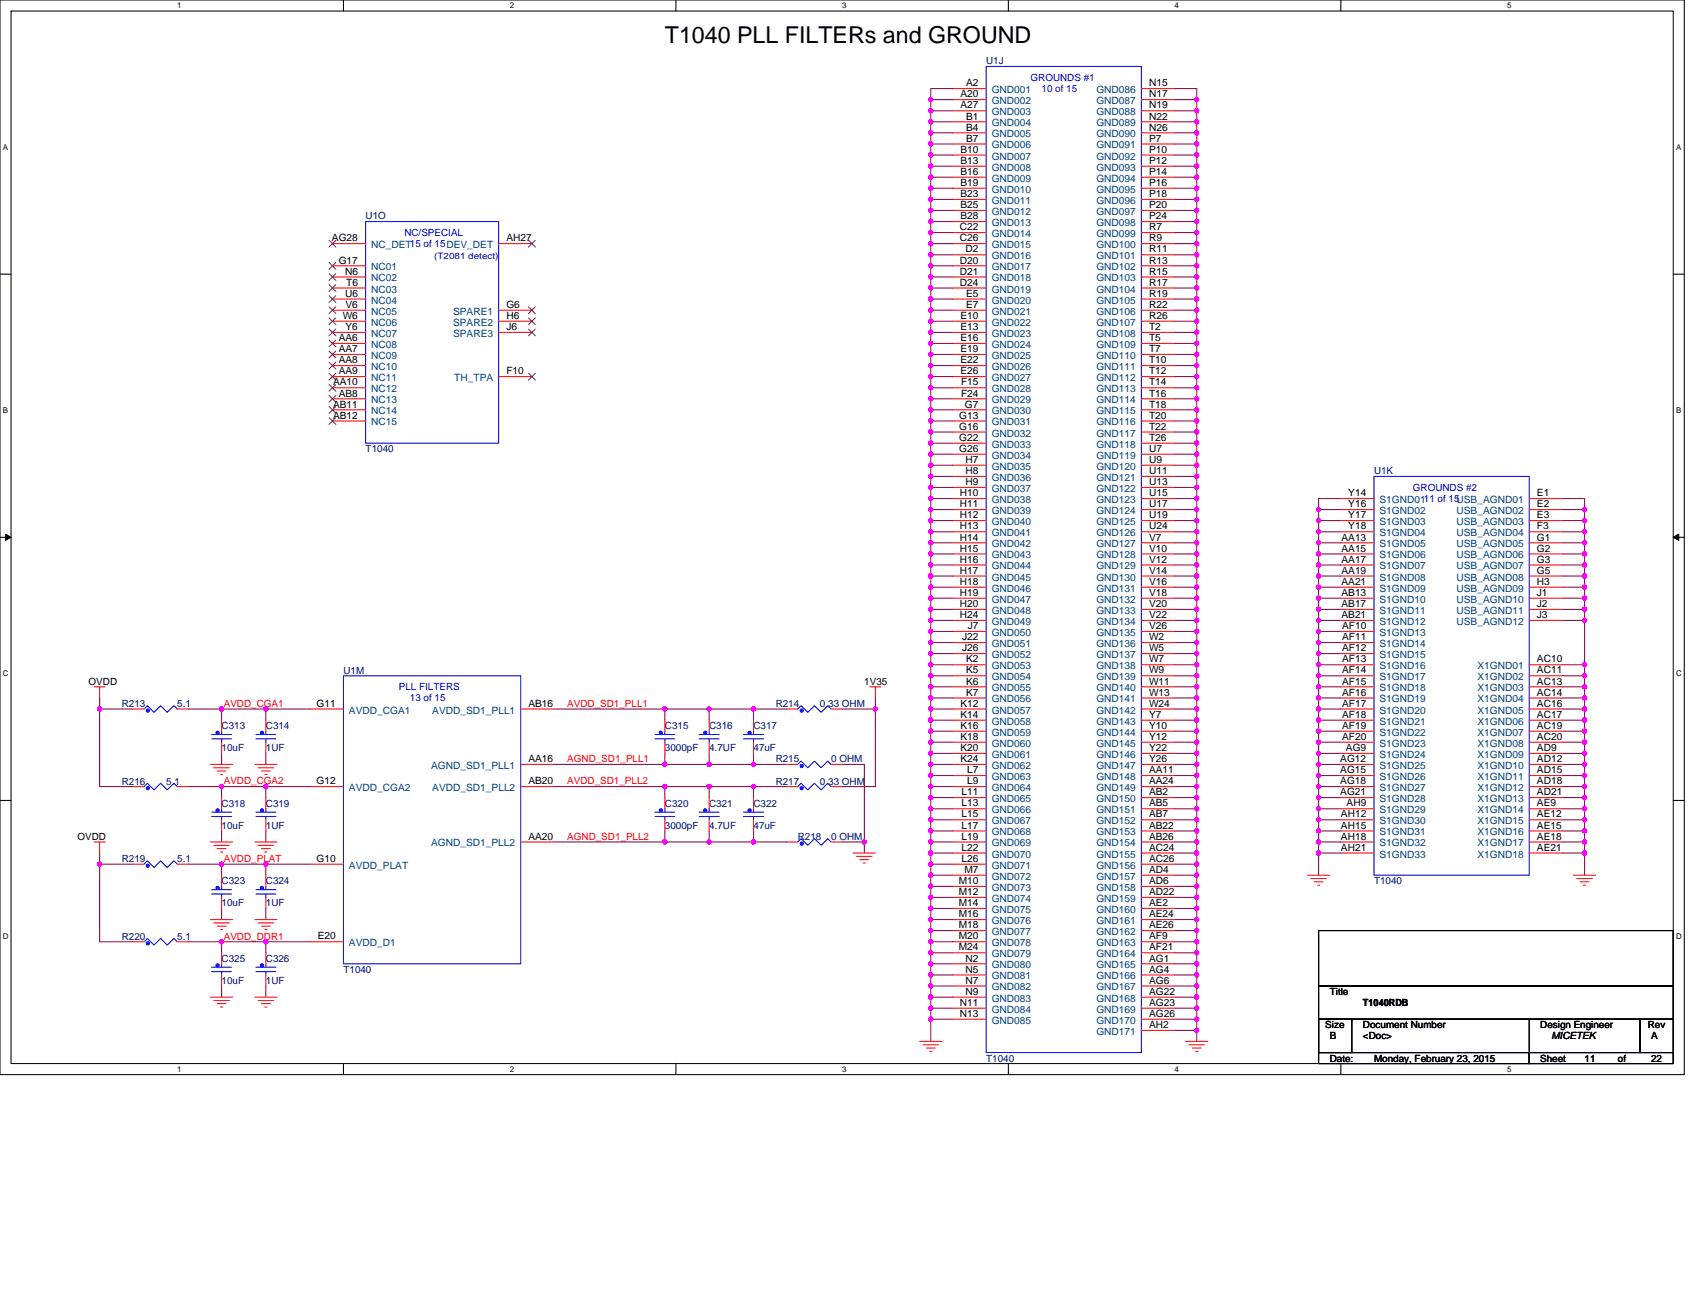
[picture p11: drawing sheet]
<svg xmlns="http://www.w3.org/2000/svg" width="279mm" height="216mm" viewBox="0 0 279 216" stroke-linecap="round" stroke-linejoin="round" font-family="sans-serif">
<defs><g id="words">
<text font-size="3.8" x="109.7" y="7.1">T1040 PLL FILTERs and GROUND</text>
<g font-size="1.7">
<text x="158.5" y="16.1">A20</text>
<text x="158.5" y="17.9">A27</text>
<text x="159.4" y="14.2">A2</text>
<text x="189.6" y="14.2">N15</text>
<text x="189.6" y="16.1">N17</text>
<text x="189.6" y="17.9">N19</text>
<text x="159.4" y="19.7">B1</text>
<text x="159.4" y="21.5">B4</text>
<text x="159.4" y="23.4">B7</text>
<text x="189.6" y="19.7">N22</text>
<text x="189.6" y="21.5">N26</text>
<text x="189.6" y="23.4">P7</text>
<text x="158.5" y="25.2">B10</text>
<text x="158.5" y="27.1">B13</text>
<text x="158.5" y="28.9">B16</text>
<text x="189.6" y="25.2">P10</text>
<text x="189.6" y="27.1">P12</text>
<text x="189.6" y="28.9">P14</text>
<text x="158.5" y="30.7">B19</text>
<text x="158.5" y="32.5">B23</text>
<text x="158.5" y="34.4">B25</text>
<text x="189.6" y="30.7">P16</text>
<text x="189.6" y="32.5">P18</text>
<text x="189.6" y="34.4">P20</text>
<text x="54.8" y="39.8">AG28</text>
<text x="83.6" y="39.8">AH27</text>
<text x="158.4" y="38">C22</text>
<text x="158.4" y="39.8">C26</text>
<text x="158.5" y="36.2">B28</text>
<text x="159.3" y="41.7">D2</text>
<text x="189.6" y="36.2">P24</text>
<text x="189.6" y="38">R7</text>
<text x="189.6" y="39.8">R9</text>
<text x="189.6" y="41.7">R11</text>
<text x="55.9" y="43.5">G17</text>
<text x="56.9" y="45.3">N6</text>
<text x="57.1" y="47.2">T6</text>
<text x="158.4" y="43.5">D20</text>
<text x="158.4" y="45.3">D21</text>
<text x="158.4" y="47.2">D24</text>
<text x="189.6" y="43.5">R13</text>
<text x="189.6" y="45.3">R15</text>
<text x="189.6" y="47.2">R17</text>
<text x="56.6" y="52.6">W6</text>
<text x="56.9" y="49">U6</text>
<text x="57" y="50.8">V6</text>
<text x="83.6" y="52.6">H6</text>
<text x="83.6" y="50.8">G6</text>
<text x="158.5" y="52.6">E10</text>
<text x="159.4" y="49">E5</text>
<text x="159.4" y="50.8">E7</text>
<text x="189.6" y="49">R19</text>
<text x="189.6" y="50.8">R22</text>
<text x="189.6" y="52.6">R26</text>
<text x="55.9" y="56.3">AA6</text>
<text x="55.9" y="58.1">AA7</text>
<text x="55.9" y="60">AA8</text>
<text x="57" y="54.5">Y6</text>
<text x="83.6" y="54.5">J6</text>
<text x="158.5" y="54.5">E13</text>
<text x="158.5" y="56.3">E16</text>
<text x="158.5" y="58.1">E19</text>
<text x="158.5" y="60">E22</text>
<text x="189.6" y="54.5">T2</text>
<text x="189.6" y="56.3">T5</text>
<text x="189.6" y="58.1">T7</text>
<text x="189.6" y="60">T10</text>
<text x="55" y="63.6">AA10</text>
<text x="55.9" y="61.8">AA9</text>
<text x="55.9" y="65.4">AB8</text>
<text x="83.6" y="61.8">F10</text>
<text x="158.5" y="61.8">E26</text>
<text x="158.6" y="63.6">F15</text>
<text x="158.6" y="65.4">F24</text>
<text x="189.6" y="61.8">T12</text>
<text x="189.6" y="63.6">T14</text>
<text x="189.6" y="65.4">T16</text>
<text x="55" y="67.3">AB11</text>
<text x="55" y="69.1">AB12</text>
<text x="158.3" y="69.1">G13</text>
<text x="158.3" y="70.9">G16</text>
<text x="159.2" y="67.3">G7</text>
<text x="189.6" y="67.3">T18</text>
<text x="189.6" y="69.1">T20</text>
<text x="189.6" y="70.9">T22</text>
<text x="158.3" y="72.8">G22</text>
<text x="158.3" y="74.6">G26</text>
<text x="159.3" y="76.4">H7</text>
<text x="189.6" y="72.8">T26</text>
<text x="189.6" y="74.6">U7</text>
<text x="189.6" y="76.4">U9</text>
<text x="158.4" y="81.9">H10</text>
<text x="158.4" y="83.7">H11</text>
<text x="159.3" y="78.3">H8</text>
<text x="159.3" y="80.1">H9</text>
<text x="189.6" y="78.3">U11</text>
<text x="189.6" y="80.1">U13</text>
<text x="189.6" y="81.9">U15</text>
<text x="189.6" y="83.7">U17</text>
<text x="222.5" y="81.9">Y14</text>
<text x="222.5" y="83.7">Y16</text>
<text x="253.6" y="81.9">E1</text>
<text x="253.6" y="83.7">E2</text>
<text x="158.4" y="85.6">H12</text>
<text x="158.4" y="87.4">H13</text>
<text x="158.4" y="89.2">H14</text>
<text x="189.6" y="85.6">U19</text>
<text x="189.6" y="87.4">U24</text>
<text x="189.6" y="89.2">V7</text>
<text x="221.4" y="89.2">AA13</text>
<text x="222.5" y="85.6">Y17</text>
<text x="222.5" y="87.4">Y18</text>
<text x="253.6" y="85.6">E3</text>
<text x="253.6" y="87.4">F3</text>
<text x="253.6" y="89.2">G1</text>
<text x="158.4" y="91.1">H15</text>
<text x="158.4" y="92.9">H16</text>
<text x="158.4" y="94.7">H17</text>
<text x="189.6" y="91.1">V10</text>
<text x="189.6" y="92.9">V12</text>
<text x="189.6" y="94.7">V14</text>
<text x="221.4" y="91.1">AA15</text>
<text x="221.4" y="92.9">AA17</text>
<text x="221.4" y="94.7">AA19</text>
<text x="253.6" y="91.1">G2</text>
<text x="253.6" y="92.9">G3</text>
<text x="253.6" y="94.7">G5</text>
<text x="158.4" y="96.5">H18</text>
<text x="158.4" y="98.4">H19</text>
<text x="158.4" y="100.2">H20</text>
<text x="189.6" y="96.5">V16</text>
<text x="189.6" y="98.4">V18</text>
<text x="189.6" y="100.2">V20</text>
<text x="221.4" y="96.5">AA21</text>
<text x="221.4" y="98.4">AB13</text>
<text x="221.4" y="100.2">AB17</text>
<text x="253.6" y="96.5">H3</text>
<text x="253.6" y="98.4">J1</text>
<text x="253.6" y="100.2">J2</text>
<text x="158.4" y="102">H24</text>
<text x="158.8" y="105.7">J22</text>
<text x="158.8" y="107.5">J26</text>
<text x="159.7" y="103.8">J7</text>
<text x="189.6" y="102">V22</text>
<text x="189.6" y="103.8">V26</text>
<text x="189.6" y="105.7">W2</text>
<text x="189.6" y="107.5">W5</text>
<text x="221.4" y="102">AB21</text>
<text x="221.5" y="103.8">AF10</text>
<text x="221.5" y="105.7">AF11</text>
<text x="221.5" y="107.5">AF12</text>
<text x="253.6" y="102">J3</text>
<text x="159.4" y="109.3">K2</text>
<text x="159.4" y="111.2">K5</text>
<text x="159.4" y="113">K6</text>
<text x="189.6" y="109.3">W7</text>
<text x="189.6" y="111.2">W9</text>
<text x="189.6" y="113">W11</text>
<text x="221.5" y="109.3">AF13</text>
<text x="221.5" y="111.2">AF14</text>
<text x="221.5" y="113">AF15</text>
<text x="253.6" y="109.3">AC10</text>
<text x="253.6" y="111.2">AC11</text>
<text x="253.6" y="113">AC13</text>
<text x="52.2" y="116.6">G11</text>
<text x="87.2" y="116.6">AB16</text>
<text x="158.5" y="116.6">K12</text>
<text x="158.5" y="118.5">K14</text>
<text x="159.4" y="114.8">K7</text>
<text x="189.6" y="114.8">W13</text>
<text x="189.6" y="116.6">W24</text>
<text x="189.6" y="118.5">Y7</text>
<text x="221.5" y="114.8">AF16</text>
<text x="221.5" y="116.6">AF17</text>
<text x="221.5" y="118.5">AF18</text>
<text x="253.6" y="114.8">AC14</text>
<text x="253.6" y="116.6">AC16</text>
<text x="253.6" y="118.5">AC17</text>
<text x="87.2" y="125.8">AA16</text>
<text x="158.5" y="120.3">K16</text>
<text x="158.5" y="122.1">K18</text>
<text x="158.5" y="124">K20</text>
<text x="158.5" y="125.8">K24</text>
<text x="189.6" y="120.3">Y10</text>
<text x="189.6" y="122.1">Y12</text>
<text x="189.6" y="124">Y22</text>
<text x="189.6" y="125.8">Y26</text>
<text x="221.2" y="125.8">AG12</text>
<text x="221.5" y="120.3">AF19</text>
<text x="221.5" y="122.1">AF20</text>
<text x="222.1" y="124">AG9</text>
<text x="253.6" y="120.3">AC19</text>
<text x="253.6" y="122.1">AC20</text>
<text x="253.6" y="124">AD9</text>
<text x="253.6" y="125.8">AD12</text>
<text x="52.2" y="129.5">G12</text>
<text x="87.2" y="129.5">AB20</text>
<text x="158.7" y="131.3">L11</text>
<text x="159.6" y="127.6">L7</text>
<text x="159.6" y="129.5">L9</text>
<text x="189.6" y="127.6">AA11</text>
<text x="189.6" y="129.5">AA24</text>
<text x="189.6" y="131.3">AB2</text>
<text x="221.2" y="127.6">AG15</text>
<text x="221.2" y="129.5">AG18</text>
<text x="221.2" y="131.3">AG21</text>
<text x="253.6" y="127.6">AD15</text>
<text x="253.6" y="129.5">AD18</text>
<text x="253.6" y="131.3">AD21</text>
<text x="158.7" y="133.1">L13</text>
<text x="158.7" y="134.9">L15</text>
<text x="158.7" y="136.8">L17</text>
<text x="189.6" y="133.1">AB5</text>
<text x="189.6" y="134.9">AB7</text>
<text x="189.6" y="136.8">AB22</text>
<text x="221.3" y="134.9">AH12</text>
<text x="221.3" y="136.8">AH15</text>
<text x="222.2" y="133.1">AH9</text>
<text x="253.6" y="133.1">AE9</text>
<text x="253.6" y="134.9">AE12</text>
<text x="253.6" y="136.8">AE15</text>
<text x="52.2" y="142.3">G10</text>
<text x="87.2" y="138.6">AA20</text>
<text x="158.7" y="138.6">L19</text>
<text x="158.7" y="140.4">L22</text>
<text x="158.7" y="142.3">L26</text>
<text x="189.6" y="138.6">AB26</text>
<text x="189.6" y="140.4">AC24</text>
<text x="189.6" y="142.3">AC26</text>
<text x="221.3" y="138.6">AH18</text>
<text x="221.3" y="140.4">AH21</text>
<text x="253.6" y="138.6">AE18</text>
<text x="253.6" y="140.4">AE21</text>
<text x="158.2" y="145.9">M10</text>
<text x="158.2" y="147.7">M12</text>
<text x="158.2" y="149.6">M14</text>
<text x="159.2" y="144.1">M7</text>
<text x="189.6" y="144.1">AD4</text>
<text x="189.6" y="145.9">AD6</text>
<text x="189.6" y="147.7">AD22</text>
<text x="189.6" y="149.6">AE2</text>
<text x="52.4" y="155.1">E20</text>
<text x="158.2" y="151.4">M16</text>
<text x="158.2" y="153.2">M18</text>
<text x="158.2" y="155.1">M20</text>
<text x="189.6" y="151.4">AE24</text>
<text x="189.6" y="153.2">AE26</text>
<text x="189.6" y="155.1">AF9</text>
<text x="158.2" y="156.9">M24</text>
<text x="159.3" y="158.7">N2</text>
<text x="159.3" y="160.5">N5</text>
<text x="189.6" y="156.9">AF21</text>
<text x="189.6" y="158.7">AG1</text>
<text x="189.6" y="160.5">AG4</text>
<text x="158.4" y="166">N11</text>
<text x="158.4" y="167.9">N13</text>
<text x="159.3" y="162.4">N7</text>
<text x="159.3" y="164.2">N9</text>
<text x="189.6" y="162.4">AG6</text>
<text x="189.6" y="164.2">AG22</text>
<text x="189.6" y="166">AG23</text>
<text x="189.6" y="167.9">AG26</text>
<text x="189.6" y="169.7">AH2</text>
</g>
<g font-size="1.7" fill="#004080">
<text x="163.7" y="15.4">GND001</text>
<text x="163.7" y="17.2">GND002</text>
<text x="180.9" y="15.4">GND086</text>
<text x="180.9" y="17.2">GND087</text>
<text x="163.7" y="19">GND003</text>
<text x="163.7" y="20.8">GND004</text>
<text x="163.7" y="22.7">GND005</text>
<text x="180.9" y="19">GND088</text>
<text x="180.9" y="20.8">GND089</text>
<text x="180.9" y="22.7">GND090</text>
<text x="163.7" y="24.5">GND006</text>
<text x="163.7" y="26.3">GND007</text>
<text x="163.7" y="28.2">GND008</text>
<text x="163.7" y="30">GND009</text>
<text x="180.9" y="24.5">GND091</text>
<text x="180.9" y="26.3">GND092</text>
<text x="180.9" y="28.2">GND093</text>
<text x="180.9" y="30">GND094</text>
<text x="163.7" y="31.8">GND010</text>
<text x="163.7" y="33.7">GND011</text>
<text x="163.7" y="35.5">GND012</text>
<text x="180.9" y="31.8">GND095</text>
<text x="180.9" y="33.7">GND096</text>
<text x="180.9" y="35.5">GND097</text>
<text x="61.3" y="41">NC_DET15 of 15DEV_DET</text>
<text x="163.7" y="37.3">GND013</text>
<text x="163.7" y="39.1">GND014</text>
<text x="163.7" y="41">GND015</text>
<text x="180.9" y="37.3">GND098</text>
<text x="180.9" y="39.1">GND099</text>
<text x="180.9" y="41">GND100</text>
<text x="61.3" y="44.6">NC01</text>
<text x="61.3" y="46.5">NC02</text>
<text x="163.7" y="42.8">GND016</text>
<text x="163.7" y="44.6">GND017</text>
<text x="163.7" y="46.5">GND018</text>
<text x="180.9" y="42.8">GND101</text>
<text x="180.9" y="44.6">GND102</text>
<text x="180.9" y="46.5">GND103</text>
<text x="61.3" y="48.3">NC03</text>
<text x="61.3" y="50.1">NC04</text>
<text x="61.3" y="51.9">NC05</text>
<text x="61.3" y="53.8">NC06</text>
<text x="74.8" y="53.8">SPARE2</text>
<text x="74.8" y="51.9">SPARE1</text>
<text x="163.7" y="48.3">GND019</text>
<text x="163.7" y="50.1">GND020</text>
<text x="163.7" y="51.9">GND021</text>
<text x="163.7" y="53.8">GND022</text>
<text x="180.9" y="48.3">GND104</text>
<text x="180.9" y="50.1">GND105</text>
<text x="180.9" y="51.9">GND106</text>
<text x="180.9" y="53.8">GND107</text>
<text x="61.3" y="55.6">NC07</text>
<text x="61.3" y="57.4">NC08</text>
<text x="61.3" y="59.2">NC09</text>
<text x="74.8" y="55.6">SPARE3</text>
<text x="163.7" y="55.6">GND023</text>
<text x="163.7" y="57.4">GND024</text>
<text x="163.7" y="59.2">GND025</text>
<text x="180.9" y="55.6">GND108</text>
<text x="180.9" y="57.4">GND109</text>
<text x="180.9" y="59.2">GND110</text>
<text x="61.3" y="61.1">NC10</text>
<text x="61.3" y="62.9">NC11</text>
<text x="61.3" y="64.7">NC12</text>
<text x="75" y="62.9">TH_TPA</text>
<text x="163.7" y="61.1">GND026</text>
<text x="163.7" y="62.9">GND027</text>
<text x="163.7" y="64.7">GND028</text>
<text x="180.9" y="61.1">GND111</text>
<text x="180.9" y="62.9">GND112</text>
<text x="180.9" y="64.7">GND113</text>
<text x="61.3" y="66.6">NC13</text>
<text x="61.3" y="68.4">NC14</text>
<text x="61.3" y="70.2">NC15</text>
<text x="163.7" y="66.6">GND029</text>
<text x="163.7" y="68.4">GND030</text>
<text x="163.7" y="70.2">GND031</text>
<text x="180.9" y="66.6">GND114</text>
<text x="180.9" y="68.4">GND115</text>
<text x="180.9" y="70.2">GND116</text>
<text x="163.7" y="72.1">GND032</text>
<text x="163.7" y="73.9">GND033</text>
<text x="163.7" y="75.7">GND034</text>
<text x="163.7" y="77.5">GND035</text>
<text x="180.9" y="72.1">GND117</text>
<text x="180.9" y="73.9">GND118</text>
<text x="180.9" y="75.7">GND119</text>
<text x="180.9" y="77.5">GND120</text>
<text x="163.7" y="79.4">GND036</text>
<text x="163.7" y="81.2">GND037</text>
<text x="163.7" y="83">GND038</text>
<text x="180.9" y="79.4">GND121</text>
<text x="180.9" y="81.2">GND122</text>
<text x="180.9" y="83">GND123</text>
<text x="227.7" y="83">S1GND0111 of 15USB_AGND01</text>
<text x="163.7" y="84.9">GND039</text>
<text x="163.7" y="86.7">GND040</text>
<text x="163.7" y="88.5">GND041</text>
<text x="180.9" y="84.9">GND124</text>
<text x="180.9" y="86.7">GND125</text>
<text x="180.9" y="88.5">GND126</text>
<text x="227.7" y="84.9">S1GND02</text>
<text x="227.7" y="86.7">S1GND03</text>
<text x="227.7" y="88.5">S1GND04</text>
<text x="240.4" y="84.9">USB_AGND02</text>
<text x="240.4" y="86.7">USB_AGND03</text>
<text x="240.4" y="88.5">USB_AGND04</text>
<text x="163.7" y="90.3">GND042</text>
<text x="163.7" y="92.2">GND043</text>
<text x="163.7" y="94">GND044</text>
<text x="163.7" y="95.8">GND045</text>
<text x="180.9" y="90.3">GND127</text>
<text x="180.9" y="92.2">GND128</text>
<text x="180.9" y="94">GND129</text>
<text x="180.9" y="95.8">GND130</text>
<text x="227.7" y="90.3">S1GND05</text>
<text x="227.7" y="92.2">S1GND06</text>
<text x="227.7" y="94">S1GND07</text>
<text x="227.7" y="95.8">S1GND08</text>
<text x="240.4" y="90.3">USB_AGND05</text>
<text x="240.4" y="92.2">USB_AGND06</text>
<text x="240.4" y="94">USB_AGND07</text>
<text x="240.4" y="95.8">USB_AGND08</text>
<text x="163.7" y="97.7">GND046</text>
<text x="163.7" y="99.5">GND047</text>
<text x="163.7" y="101.3">GND048</text>
<text x="180.9" y="97.7">GND131</text>
<text x="180.9" y="99.5">GND132</text>
<text x="180.9" y="101.3">GND133</text>
<text x="227.7" y="97.7">S1GND09</text>
<text x="227.7" y="99.5">S1GND10</text>
<text x="227.7" y="101.3">S1GND11</text>
<text x="240.4" y="97.7">USB_AGND09</text>
<text x="240.4" y="99.5">USB_AGND10</text>
<text x="240.4" y="101.3">USB_AGND11</text>
<text x="163.7" y="103.1">GND049</text>
<text x="163.7" y="105">GND050</text>
<text x="163.7" y="106.8">GND051</text>
<text x="180.9" y="103.1">GND134</text>
<text x="180.9" y="105">GND135</text>
<text x="180.9" y="106.8">GND136</text>
<text x="227.7" y="103.1">S1GND12</text>
<text x="227.7" y="105">S1GND13</text>
<text x="227.7" y="106.8">S1GND14</text>
<text x="240.4" y="103.1">USB_AGND12</text>
<text x="163.7" y="108.6">GND052</text>
<text x="163.7" y="110.5">GND053</text>
<text x="163.7" y="112.3">GND054</text>
<text x="180.9" y="108.6">GND137</text>
<text x="180.9" y="110.5">GND138</text>
<text x="180.9" y="112.3">GND139</text>
<text x="227.7" y="108.6">S1GND15</text>
<text x="227.7" y="110.5">S1GND16</text>
<text x="227.7" y="112.3">S1GND17</text>
<text x="243.8" y="110.5">X1GND01</text>
<text x="243.8" y="112.3">X1GND02</text>
<text x="57.6" y="117.8">AVDD_CGA1</text>
<text x="71.3" y="117.8">AVDD_SD1_PLL1</text>
<text x="163.7" y="114.1">GND055</text>
<text x="163.7" y="116">GND056</text>
<text x="163.7" y="117.8">GND057</text>
<text x="163.7" y="119.6">GND058</text>
<text x="180.9" y="114.1">GND140</text>
<text x="180.9" y="116">GND141</text>
<text x="180.9" y="117.8">GND142</text>
<text x="180.9" y="119.6">GND143</text>
<text x="227.7" y="114.1">S1GND18</text>
<text x="227.7" y="116">S1GND19</text>
<text x="227.7" y="117.8">S1GND20</text>
<text x="227.7" y="119.6">S1GND21</text>
<text x="243.8" y="114.1">X1GND03</text>
<text x="243.8" y="116">X1GND04</text>
<text x="243.8" y="117.8">X1GND05</text>
<text x="243.8" y="119.6">X1GND06</text>
<text x="163.7" y="121.4">GND059</text>
<text x="163.7" y="123.3">GND060</text>
<text x="163.7" y="125.1">GND061</text>
<text x="180.9" y="121.4">GND144</text>
<text x="180.9" y="123.3">GND145</text>
<text x="180.9" y="125.1">GND146</text>
<text x="227.7" y="121.4">S1GND22</text>
<text x="227.7" y="123.3">S1GND23</text>
<text x="227.7" y="125.1">S1GND24</text>
<text x="243.8" y="121.4">X1GND07</text>
<text x="243.8" y="123.3">X1GND08</text>
<text x="243.8" y="125.1">X1GND09</text>
<text x="57.6" y="130.6">AVDD_CGA2</text>
<text x="71.1" y="126.9">AGND_SD1_PLL1</text>
<text x="71.3" y="130.6">AVDD_SD1_PLL2</text>
<text x="163.7" y="126.9">GND062</text>
<text x="163.7" y="128.8">GND063</text>
<text x="163.7" y="130.6">GND064</text>
<text x="180.9" y="126.9">GND147</text>
<text x="180.9" y="128.8">GND148</text>
<text x="180.9" y="130.6">GND149</text>
<text x="227.7" y="126.9">S1GND25</text>
<text x="227.7" y="128.8">S1GND26</text>
<text x="227.7" y="130.6">S1GND27</text>
<text x="243.8" y="126.9">X1GND10</text>
<text x="243.8" y="128.8">X1GND11</text>
<text x="243.8" y="130.6">X1GND12</text>
<text x="163.7" y="132.4">GND065</text>
<text x="163.7" y="134.2">GND066</text>
<text x="163.7" y="136.1">GND067</text>
<text x="163.7" y="137.9">GND068</text>
<text x="180.9" y="132.4">GND150</text>
<text x="180.9" y="134.2">GND151</text>
<text x="180.9" y="136.1">GND152</text>
<text x="180.9" y="137.9">GND153</text>
<text x="227.7" y="132.4">S1GND28</text>
<text x="227.7" y="134.2">S1GND29</text>
<text x="227.7" y="136.1">S1GND30</text>
<text x="227.7" y="137.9">S1GND31</text>
<text x="243.8" y="132.4">X1GND13</text>
<text x="243.8" y="134.2">X1GND14</text>
<text x="243.8" y="136.1">X1GND15</text>
<text x="243.8" y="137.9">X1GND16</text>
<text x="57.6" y="143.4">AVDD_PLAT</text>
<text x="71.1" y="139.7">AGND_SD1_PLL2</text>
<text x="163.7" y="139.7">GND069</text>
<text x="163.7" y="141.5">GND070</text>
<text x="163.7" y="143.4">GND071</text>
<text x="180.9" y="139.7">GND154</text>
<text x="180.9" y="141.5">GND155</text>
<text x="180.9" y="143.4">GND156</text>
<text x="227.7" y="139.7">S1GND32</text>
<text x="227.7" y="141.5">S1GND33</text>
<text x="243.8" y="139.7">X1GND17</text>
<text x="243.8" y="141.5">X1GND18</text>
<text x="163.7" y="145.2">GND072</text>
<text x="163.7" y="147">GND073</text>
<text x="163.7" y="148.9">GND074</text>
<text x="180.9" y="145.2">GND157</text>
<text x="180.9" y="147">GND158</text>
<text x="180.9" y="148.9">GND159</text>
<text x="163.7" y="150.7">GND075</text>
<text x="163.7" y="152.5">GND076</text>
<text x="163.7" y="154.3">GND077</text>
<text x="180.9" y="150.7">GND160</text>
<text x="180.9" y="152.5">GND161</text>
<text x="180.9" y="154.3">GND162</text>
<text x="57.6" y="156.2">AVDD_D1</text>
<text x="163.7" y="156.2">GND078</text>
<text x="163.7" y="158">GND079</text>
<text x="163.7" y="159.8">GND080</text>
<text x="163.7" y="161.7">GND081</text>
<text x="180.9" y="156.2">GND163</text>
<text x="180.9" y="158">GND164</text>
<text x="180.9" y="159.8">GND165</text>
<text x="180.9" y="161.7">GND166</text>
<text x="163.7" y="163.5">GND082</text>
<text x="163.7" y="165.3">GND083</text>
<text x="163.7" y="167.2">GND084</text>
<text x="180.9" y="163.5">GND167</text>
<text x="180.9" y="165.3">GND168</text>
<text x="180.9" y="167.2">GND169</text>
<text x="163.7" y="169">GND085</text>
<text x="180.9" y="169">GND170</text>
<text x="180.9" y="170.8">GND171</text>
</g>
<g font-size="1.6" fill="#000080">
<text x="162.8" y="10.6">U1J</text>
<text x="60.3" y="36.2">U1O</text>
<text x="60.3" y="74.6">T1040</text>
<text x="226.8" y="78.3">U1K</text>
<text x="56.7" y="111.2">U1M</text>
<text x="20.1" y="116.7">R213</text>
<text x="29.3" y="116.7">5.1</text>
<text x="128" y="116.7">R214</text>
<text x="135.3" y="116.7">0.33 OHM</text>
<text x="36.6" y="120.4">C313</text>
<text x="36.6" y="124">10uF</text>
<text x="43.9" y="120.4">C314</text>
<text x="43.9" y="124">1UF</text>
<text x="109.7" y="120.4">C315</text>
<text x="109.7" y="124">3000pF</text>
<text x="117" y="120.4">C316</text>
<text x="117" y="124">4.7UF</text>
<text x="124.4" y="120.4">C317</text>
<text x="124.4" y="124">47uF</text>
<text x="128" y="125.8">R215</text>
<text x="137.2" y="125.8">0 OHM</text>
<text x="20.1" y="129.5">R216</text>
<text x="27.4" y="129.5">5.1</text>
<text x="128" y="129.5">R217</text>
<text x="135.3" y="129.5">0.33 OHM</text>
<text x="36.6" y="133.1">C318</text>
<text x="36.6" y="136.8">10uF</text>
<text x="43.9" y="133.1">C319</text>
<text x="43.9" y="136.8">1UF</text>
<text x="109.7" y="133.1">C320</text>
<text x="109.7" y="136.8">3000pF</text>
<text x="117" y="133.1">C321</text>
<text x="117" y="136.8">4.7UF</text>
<text x="124.4" y="133.1">C322</text>
<text x="124.4" y="136.8">47uF</text>
<text x="20.1" y="142.3">R219</text>
<text x="29.3" y="142.3">5.1</text>
<text x="131.7" y="138.6">R218</text>
<text x="137.2" y="138.6">0 OHM</text>
<text x="36.6" y="145.9">C323</text>
<text x="36.6" y="149.6">10uF</text>
<text x="43.9" y="145.9">C324</text>
<text x="43.9" y="149.6">1UF</text>
<text x="226.8" y="145.9">T1040</text>
<text x="20.1" y="155.1">R220</text>
<text x="29.3" y="155.1">5.1</text>
<text x="36.6" y="158.7">C325</text>
<text x="43.9" y="158.7">C326</text>
<text x="56.7" y="160.6">T1040</text>
<text x="36.6" y="162.4">10uF</text>
<text x="43.9" y="162.4">1UF</text>
<text x="162.8" y="175.2">T1040</text>
</g>
<g font-size="1.6" fill="#00f">
<text x="170.1" y="13.4">GROUNDS #1</text>
<text x="171.9" y="15.2">10 of 15</text>
<text x="66.7" y="39">NC/SPECIAL</text>
<text x="233.2" y="81">GROUNDS #2</text>
<text x="65.8" y="113.9">PLL FILTERS</text>
<text x="67.6" y="115.8">13 of 15</text>
</g>
<g font-size="1.6">
<text x="14.6" y="113">OVDD</text>
<text x="142.6" y="113">1V35</text>
<text x="12.8" y="138.6">OVDD</text>
<text x="219.5" y="164.2">Title</text>
<text x="224.9" y="166.1">T1040RDB</text>
<text x="218.7" y="169.7">Size</text>
<text x="219.5" y="171.6">B</text>
<text x="224.9" y="169.7">Document Number</text>
<text x="224.9" y="171.6">&lt;Doc&gt;</text>
<text x="254.2" y="169.7">Design Engineer</text>
<text x="256" y="171.6">MICETEK</text>
<text x="271.9" y="169.7">Rev</text>
<text x="272.5" y="171.6">A</text>
<text x="219.5" y="175.2">Date:</text>
<text x="226.8" y="175.2">Monday, February 23, 2015</text>
<text x="254.2" y="175.2">Sheet</text>
<text x="261.5" y="175.2">11</text>
<text x="267" y="175.2">of</text>
<text x="272.5" y="175.2">22</text>
</g>
<g font-size="1.6" fill="#f00">
<text x="36.9" y="116.7">AVDD_CGA1</text>
<text x="93.6" y="116.7">AVDD_SD1_PLL1</text>
<text x="93.6" y="125.8">AGND_SD1_PLL1</text>
<text x="36.9" y="129.5">AVDD_CGA2</text>
<text x="93.6" y="129.5">AVDD_SD1_PLL2</text>
<text x="36.9" y="142.3">AVDD_PLAT</text>
<text x="93.6" y="138.6">AGND_SD1_PLL2</text>
<text x="36.9" y="155.1">AVDD_DDR1</text>
</g>
<text font-size="1.5" fill="#00f" x="71.7" y="42.8">(T2081 detect)</text>
<g font-size="1.3">
<text x="29.3" y="1.4">1</text>
<text x="84.1" y="1.4">2</text>
<text x="139" y="1.4">3</text>
<text x="193.8" y="1.4">4</text>
<text x="248.7" y="1.4">5</text>
<text x=".5" y="24.7">A</text>
<text x="276.6" y="24.7">A</text>
<text x=".5" y="68.2">B</text>
<text x="276.6" y="68.2">B</text>
<text x=".5" y="111.6">C</text>
<text x="276.6" y="111.6">C</text>
<text x=".5" y="155">D</text>
<text x="276.6" y="155">D</text>
<text x="29.3" y="176.9">1</text>
<text x="84.1" y="176.9">2</text>
<text x="139" y="176.9">3</text>
<text x="193.8" y="176.9">4</text>
<text x="248.7" y="176.9">5</text>
</g>
</g></defs>
<path d="M0 0h278v177.4h-278zM1.8 1.8h274.3v173.8h-274.3z" fill="none" stroke="#000" stroke-width=".17"/>
<g fill="#fff">
<path d="M29.3 .2h.7v1.5h-.7z"/>
<path d="M29.3 175.7h.7v1.5h-.7z"/>
</g>
<path d="M56.7 0v1.8M56.7 175.6v1.8" fill="none" stroke="#000" stroke-width=".17"/>
<g fill="#fff">
<path d="M84.1 .2h.7v1.5h-.7z"/>
<path d="M84.1 175.7h.7v1.5h-.7z"/>
</g>
<path d="M111.5 0v1.8M111.5 175.6v1.8" fill="none" stroke="#000" stroke-width=".17"/>
<g fill="#fff">
<path d="M139 .2h.7v1.5h-.7z"/>
<path d="M139 175.7h.7v1.5h-.7z"/>
</g>
<path d="M166.4 0v1.8M166.4 175.6v1.8" fill="none" stroke="#000" stroke-width=".17"/>
<g fill="#fff">
<path d="M193.8 .2h.8v1.5h-.8z"/>
<path d="M193.8 175.7h.8v1.5h-.8z"/>
</g>
<path d="M221.3 0v1.8M221.3 175.6v1.8" fill="none" stroke="#000" stroke-width=".17"/>
<g fill="#fff">
<path d="M248.7 .2h.7v1.5h-.7z"/>
<path d="M248.7 175.7h.7v1.5h-.7z"/>
<path d="M.5 23.5h.8v1.5h-.8z"/>
<path d="M276.6 23.5h.9v1.5h-.9z"/>
<path d="M.5 67h.8v1.4h-.8z"/>
<path d="M276.6 67h.9v1.4h-.9z"/>
</g>
<path d="M0 45.3h1.8M276.1 45.3h1.9" fill="none" stroke="#000" stroke-width=".17"/>
<g fill="#fff">
<path d="M.5 110.4h.9v1.5h-.9z"/>
<path d="M276.6 110.4h1v1.5h-1z"/>
</g>
<path d="M0 88.7h1.8M276.1 88.7h1.9" fill="none" stroke="#000" stroke-width=".17"/>
<path d="M.9 88.2l.9 .5-.9 .5zM276.1 88.7l1-.5v1z" fill="#000" stroke="#000" stroke-width=".17"/>
<g fill="#fff">
<path d="M.5 153.8h.9v1.5h-.9z"/>
<path d="M276.6 153.8h1v1.5h-1z"/>
</g>
<path d="M0 132.1h1.8M276.1 132.1h1.9M217.6 153.6h58.5v9.2h-58.5zM217.6 162.8h58.5v5.4h-58.5zM217.6 168.2h53.1v5.5h-53.1zM217.6 173.7h34.8v1.9h-34.8zM217.6 168.2h5.5v5.5h-5.5zM252.4 173.7h23.7v1.9h-23.7zM252.4 168.2v5.5M270.7 168.2h5.4v5.5h-5.4z" fill="none" stroke="#000" stroke-width=".17"/>
<g fill="none" stroke="#800040" stroke-width=".17">
<path d="M153.6 16.4v1.9M153.6 18.3v1.8M153.6 16.4h3.7M153.6 18.3h3.7M157.3 14.6h-3.7v1.8M193.8 14.6h3.7v1.8M193.8 16.4h3.7M193.8 18.3h3.7M197.5 16.4v1.9M197.5 18.3v1.8M153.6 29.3h3.7M153.6 31.1h3.7"/>
<path d="M153.6 32.9h3.7M153.6 34.7h3.7M153.6 36.6h3.7M153.6 38.4h3.7M153.6 20.1v1.8M153.6 21.9v1.9M153.6 23.8v1.8M153.6 25.6v1.8M153.6 27.4v1.9M153.6 29.3v1.8M153.6 31.1v1.8M153.6 32.9v1.8"/>
<path d="M153.6 34.7v1.9M153.6 36.6v1.8M153.6 38.4v1.8M153.6 20.1h3.7M153.6 21.9h3.7M153.6 23.8h3.7M153.6 25.6h3.7M153.6 27.4h3.7M193.8 20.1h3.7M193.8 21.9h3.7M193.8 23.8h3.7M193.8 25.6h3.7"/>
<path d="M193.8 27.4h3.7M193.8 29.3h3.7M193.8 31.1h3.7M193.8 32.9h3.7M193.8 34.7h3.7M193.8 36.6h3.7M193.8 38.4h3.7M197.5 20.1v1.8M197.5 21.9v1.9M197.5 23.8v1.8M197.5 25.6v1.8M197.5 27.4v1.9"/>
<path d="M197.5 29.3v1.8M197.5 31.1v1.8M197.5 32.9v1.8M197.5 34.7v1.9M197.5 36.6v1.8M197.5 38.4v1.8M153.6 40.2h3.7M153.6 42.1h3.7M153.6 43.9h3.7M153.6 45.7h3.7M153.6 47.5h3.7M153.6 49.4h3.7"/>
<path d="M153.6 51.2h3.7M153.6 53h3.7M153.6 54.9h3.7M153.6 56.7h3.7M153.6 58.5h3.7M153.6 40.2v1.9M153.6 42.1v1.8M153.6 43.9v1.8M153.6 45.7v1.8M153.6 47.5v1.9M153.6 49.4v1.8M153.6 51.2v1.8"/>
<path d="M153.6 53v1.9M153.6 54.9v1.8M153.6 56.7v1.8M153.6 58.5v1.8M193.8 40.2h3.7M193.8 42.1h3.7M193.8 43.9h3.7M193.8 45.7h3.7M193.8 47.5h3.7M193.8 49.4h3.7M193.8 51.2h3.7M193.8 53h3.7"/>
<path d="M193.8 54.9h3.7M193.8 56.7h3.7M193.8 58.5h3.7M197.5 40.2v1.9M197.5 42.1v1.8M197.5 43.9v1.8M197.5 45.7v1.8M197.5 47.5v1.9M197.5 49.4v1.8M197.5 51.2v1.8M197.5 53v1.9M197.5 54.9v1.8"/>
<path d="M197.5 56.7v1.8M197.5 58.5v1.8M153.6 60.3h3.7M153.6 62.2h3.7M153.6 64h3.7M153.6 65.8h3.7M153.6 67.6h3.7M153.6 69.5h3.7M153.6 71.3h3.7M153.6 73.2h3.7M153.6 75h3.7M153.6 76.8h3.7"/>
<path d="M153.6 78.6h3.7M153.6 60.3v1.9M153.6 62.2v1.8M153.6 64v1.8M153.6 65.8v1.8M153.6 67.6v1.9M153.6 69.5v1.8M153.6 71.3v1.9M153.6 73.2v1.8M153.6 75v1.8M153.6 76.8v1.8M153.6 78.6v1.9"/>
<path d="M193.8 60.3h3.7M193.8 62.2h3.7M193.8 64h3.7M193.8 65.8h3.7M193.8 67.6h3.7M193.8 69.5h3.7M193.8 71.3h3.7M193.8 73.2h3.7M193.8 75h3.7M193.8 76.8h3.7M193.8 78.6h3.7M197.5 60.3v1.9"/>
<path d="M197.5 62.2v1.8M197.5 64v1.8M197.5 65.8v1.8M197.5 67.6v1.9M197.5 69.5v1.8M197.5 71.3v1.9M197.5 73.2v1.8M197.5 75v1.8M197.5 76.8v1.8M197.5 78.6v1.9M153.6 80.5h3.7M153.6 82.3h3.7"/>
<path d="M153.6 84.1h3.7M153.6 85.9h3.7M153.6 87.8h3.7M153.6 89.6h3.7M153.6 91.4h3.7M153.6 93.3h3.7M153.6 95.1h3.7M153.6 96.9h3.7M153.6 98.7h3.7M153.6 80.5v1.8M153.6 82.3v1.8M153.6 84.1v1.8"/>
<path d="M153.6 85.9v1.9M153.6 87.8v1.8M153.6 89.6v1.8M153.6 91.4v1.9M153.6 93.3v1.8M153.6 95.1v1.8M153.6 96.9v1.8M153.6 98.7v1.9M193.8 80.5h3.7M193.8 82.3h3.7M193.8 84.1h3.7M193.8 85.9h3.7"/>
<path d="M193.8 87.8h3.7M193.8 89.6h3.7M193.8 91.4h3.7M193.8 93.3h3.7M193.8 95.1h3.7M193.8 96.9h3.7M193.8 98.7h3.7M197.5 80.5v1.8M197.5 82.3v1.8M197.5 84.1v1.8M197.5 85.9v1.9M197.5 87.8v1.8"/>
<path d="M197.5 89.6v1.8M197.5 91.4v1.9M197.5 93.3v1.8M197.5 95.1v1.8M197.5 96.9v1.8M197.5 98.7v1.9M217.6 84.1v1.8M217.6 85.9v1.9M217.6 87.8v1.8M217.6 89.6v1.8M217.6 91.4v1.9M217.6 93.3v1.8"/>
<path d="M217.6 95.1v1.8M217.6 96.9v1.8M217.6 98.7v1.9M217.6 84.1h3.7M217.6 85.9h3.7M217.6 87.8h3.7M217.6 89.6h3.7M217.6 91.4h3.7M217.6 93.3h3.7M217.6 95.1h3.7M217.6 96.9h3.7M217.6 98.7h3.7"/>
<path d="M221.3 82.3h-3.7v1.8M257.9 82.3h3.6v1.8M257.9 84.1h3.6M257.9 85.9h3.6M257.9 87.8h3.6M257.9 89.6h3.6M257.9 91.4h3.6M257.9 93.3h3.6M257.9 95.1h3.6M257.9 96.9h3.6M257.9 98.7h3.6M261.5 84.1v1.8"/>
<path d="M261.5 85.9v1.9M261.5 87.8v1.8M261.5 89.6v1.8M261.5 91.4v1.9M261.5 93.3v1.8M261.5 95.1v1.8M261.5 96.9v1.8M261.5 98.7v1.9M16.4 117v12.8h5.5M16.4 115.2v1.8h5.5M31.1 117h5.5M36.6 117h7.3"/>
<path d="M36.6 117v1.9M43.9 117v1.9M43.9 117h7.3M91.4 117h18.3M109.7 117v1.9M109.7 117h7.3M117 117v1.9M117 117h7.4M124.4 117v1.9M124.4 117h5.4M139 117h5.5v12.8h-5.5M144.5 115.2v1.8"/>
<path d="M153.6 100.6h3.7M153.6 102.4h3.7M153.6 104.2h3.7M153.6 106.1h3.7M153.6 107.9h3.7M153.6 109.7h3.7M153.6 111.5h3.7M153.6 113.4h3.7M153.6 115.2h3.7M153.6 117h3.7M153.6 118.9h3.7M153.6 100.6v1.8"/>
<path d="M153.6 102.4v1.8M153.6 104.2v1.9M153.6 106.1v1.8M153.6 107.9v1.8M153.6 109.7v1.8M153.6 111.5v1.9M153.6 113.4v1.8M153.6 115.2v1.8M153.6 117v1.9M153.6 118.9v1.8M193.8 100.6h3.7M193.8 102.4h3.7"/>
<path d="M193.8 104.2h3.7M193.8 106.1h3.7M193.8 107.9h3.7M193.8 109.7h3.7M193.8 111.5h3.7M193.8 113.4h3.7M193.8 115.2h3.7M193.8 117h3.7M193.8 118.9h3.7M197.5 100.6v1.8M197.5 102.4v1.8M197.5 104.2v1.9"/>
<path d="M197.5 106.1v1.8M197.5 107.9v1.8M197.5 109.7v1.8M197.5 111.5v1.9M197.5 113.4v1.8M197.5 115.2v1.8M197.5 117v1.9M197.5 118.9v1.8M217.6 100.6v1.8M217.6 102.4v1.8M217.6 104.2v1.9M217.6 106.1v1.8"/>
<path d="M217.6 107.9v1.8M217.6 109.7v1.8M217.6 111.5v1.9M217.6 113.4v1.8M217.6 115.2v1.8M217.6 117v1.9M217.6 118.9v1.8M217.6 100.6h3.7M217.6 102.4h3.7M217.6 104.2h3.7M217.6 106.1h3.7M217.6 107.9h3.7"/>
<path d="M217.6 109.7h3.7M217.6 111.5h3.7M217.6 113.4h3.7M217.6 115.2h3.7M217.6 117h3.7M217.6 118.9h3.7M257.9 100.6h3.6M257.9 102.4h3.6M257.9 109.7h3.6M257.9 111.5h3.6M257.9 113.4h3.6M257.9 115.2h3.6"/>
<path d="M257.9 117h3.6M257.9 118.9h3.6M261.5 100.6v1.8M261.5 102.4v7.3M261.5 109.7v1.8M261.5 111.5v1.9M261.5 113.4v1.8M261.5 115.2v1.8M261.5 117v1.9M261.5 118.9v1.8M31.1 129.8h5.5M36.6 124.4v1.8"/>
<path d="M36.6 137.2v1.8M36.6 129.8h7.3M36.6 129.8v1.9M43.9 124.4v1.8M43.9 137.2v1.8M43.9 129.8v1.9M43.9 129.8h7.3M91.4 126.2h18.3M91.4 129.8h18.3M91.4 139h18.3M109.7 129.8v1.9M109.7 137.2v1.8h7.3"/>
<path d="M109.7 129.8h7.3M109.7 124.4v1.8M109.7 126.2h7.3M117 124.4v1.8M117 129.8v1.9M117 137.2v1.8M117 126.2h7.4M117 139h7.4M117 129.8h7.4M124.4 124.4v1.8M124.4 137.2v1.8M124.4 129.8v1.9"/>
<path d="M124.4 126.2h5.4M124.4 139h5.4M124.4 129.8h5.4M139 126.2h3.6v12.8M139 139h3.6M142.6 139v1.8M153.6 120.7h3.7M153.6 122.5h3.7M153.6 124.4h3.7M153.6 126.2h3.7M153.6 128h3.7M153.6 129.8h3.7"/>
<path d="M153.6 131.7h3.7M153.6 133.5h3.7M153.6 135.3h3.7M153.6 137.2h3.7M153.6 139h3.7M153.6 120.7v1.8M153.6 122.5v1.9M153.6 124.4v1.8M153.6 126.2v1.8M153.6 128v1.8M153.6 129.8v1.9M153.6 131.7v1.8"/>
<path d="M153.6 133.5v1.8M153.6 135.3v1.9M153.6 137.2v1.8M153.6 139v1.8M193.8 120.7h3.7M193.8 122.5h3.7M193.8 124.4h3.7M193.8 126.2h3.7M193.8 128h3.7M193.8 129.8h3.7M193.8 131.7h3.7M193.8 133.5h3.7"/>
<path d="M193.8 135.3h3.7M193.8 137.2h3.7M193.8 139h3.7M197.5 120.7v1.8M197.5 122.5v1.9M197.5 124.4v1.8M197.5 126.2v1.8M197.5 128v1.8M197.5 129.8v1.9M197.5 131.7v1.8M197.5 133.5v1.8M197.5 135.3v1.9"/>
<path d="M197.5 137.2v1.8M197.5 139v1.8M217.6 120.7v1.8M217.6 122.5v1.9M217.6 124.4v1.8M217.6 126.2v1.8M217.6 128v1.8M217.6 129.8v1.9M217.6 131.7v1.8M217.6 133.5v1.8M217.6 135.3v1.9M217.6 137.2v1.8"/>
<path d="M217.6 139v1.8M217.6 120.7h3.7M217.6 122.5h3.7M217.6 124.4h3.7M217.6 126.2h3.7M217.6 128h3.7M217.6 129.8h3.7M217.6 131.7h3.7M217.6 133.5h3.7M217.6 135.3h3.7M217.6 137.2h3.7M217.6 139h3.7"/>
<path d="M257.9 120.7h3.6M257.9 122.5h3.6M257.9 124.4h3.6M257.9 126.2h3.6M257.9 128h3.6M257.9 129.8h3.6M257.9 131.7h3.6M257.9 133.5h3.6M257.9 135.3h3.6M257.9 137.2h3.6M257.9 139h3.6M261.5 120.7v1.8"/>
<path d="M261.5 122.5v1.9M261.5 124.4v1.8M261.5 126.2v1.8M261.5 128v1.8M261.5 129.8v1.9M261.5 131.7v1.8M261.5 133.5v1.8M261.5 135.3v1.9M261.5 137.2v1.8M261.5 139v1.8M16.4 142.6h5.5M16.4 142.6v12.8h5.5"/>
<path d="M16.4 140.8v1.8M31.1 142.6h5.5M31.1 155.4h5.5M36.6 155.4h7.3M36.6 149.9v1.9M36.6 142.6v1.9M36.6 155.4v1.9M36.6 142.6h7.3M43.9 142.6h7.3M43.9 155.4h7.3M43.9 149.9v1.9M43.9 142.6v1.9"/>
<path d="M43.9 155.4v1.9M153.6 140.8h3.7M153.6 142.6h3.7M153.6 144.5h3.7M153.6 146.3h3.7M153.6 148.1h3.7M153.6 149.9h3.7M153.6 151.8h3.7M153.6 153.6h3.7M153.6 155.4h3.7M153.6 157.3h3.7M153.6 159.1h3.7"/>
<path d="M153.6 140.8v1.8M153.6 142.6v1.9M153.6 144.5v1.8M153.6 146.3v1.8M153.6 148.1v1.8M153.6 149.9v1.9M153.6 151.8v1.8M153.6 153.6v1.8M153.6 155.4v1.9M153.6 157.3v1.8M153.6 159.1v1.8M193.8 140.8h3.7"/>
<path d="M193.8 142.6h3.7M193.8 144.5h3.7M193.8 146.3h3.7M193.8 148.1h3.7M193.8 149.9h3.7M193.8 151.8h3.7M193.8 153.6h3.7M193.8 155.4h3.7M193.8 157.3h3.7M193.8 159.1h3.7M197.5 140.8v1.8M197.5 142.6v1.9"/>
<path d="M197.5 144.5v1.8M197.5 146.3v1.8M197.5 148.1v1.8M197.5 149.9v1.9M197.5 151.8v1.8M197.5 153.6v1.8M197.5 155.4v1.9M197.5 157.3v1.8M197.5 159.1v1.8M217.6 140.8v3.7M217.6 140.8h3.7M257.9 140.8h3.6"/>
<path d="M261.5 140.8v3.7M36.6 162.8v1.8M43.9 162.8v1.8M153.6 160.9h3.7M153.6 162.8h3.7M153.6 164.6h3.7M153.6 166.4h3.7M153.6 160.9v1.9M153.6 162.8v1.8M153.6 164.6v1.8M153.6 166.4v1.8M153.6 168.2h3.7"/>
<path d="M153.6 168.2v3.7M193.8 170.1h3.7v1.8M193.8 168.2h3.7v1.9M193.8 166.4h3.7v1.8M193.8 160.9h3.7M193.8 162.8h3.7M193.8 164.6h3.7M197.5 160.9v1.9M197.5 162.8v1.8M197.5 164.6v1.8"/>
</g>
<g fill="#f0f" stroke="#f0f" stroke-width=".17">
<circle cx="261.5" cy="85.9" r=".36"/>
<circle cx="261.5" cy="84.1" r=".35"/>
<circle cx="261.5" cy="87.8" r=".35"/>
<circle cx="261.5" cy="91.4" r=".36"/>
<circle cx="261.5" cy="89.6" r=".35"/>
<circle cx="261.5" cy="98.7" r=".35"/>
<circle cx="261.5" cy="96.9" r=".35"/>
<circle cx="261.5" cy="113.4" r=".36"/>
<circle cx="261.5" cy="111.5" r=".35"/>
<circle cx="261.5" cy="117" r=".35"/>
<circle cx="261.5" cy="115.2" r=".35"/>
<circle cx="261.5" cy="120.7" r=".35"/>
<circle cx="261.5" cy="124.3" r=".35"/>
<circle cx="261.5" cy="131.7" r=".36"/>
<circle cx="261.5" cy="129.8" r=".35"/>
<circle cx="261.5" cy="135.3" r=".35"/>
<circle cx="261.5" cy="133.5" r=".35"/>
<circle cx="261.5" cy="139" r=".35"/>
<circle cx="261.5" cy="137.1" r=".36"/>
<circle cx="261.5" cy="140.8" r=".36"/>
<circle cx="261.5" cy="93.2" r=".35"/>
<circle cx="261.5" cy="95.1" r=".36"/>
<circle cx="261.5" cy="100.6" r=".36"/>
<circle cx="261.5" cy="102.4" r=".35"/>
<circle cx="261.5" cy="109.7" r=".36"/>
<circle cx="261.5" cy="118.8" r=".36"/>
<circle cx="261.5" cy="122.5" r=".36"/>
<circle cx="261.5" cy="126.2" r=".35"/>
<circle cx="261.5" cy="128" r=".36"/>
<circle cx="217.6" cy="85.9" r=".36"/>
<circle cx="217.6" cy="84.1" r=".35"/>
<circle cx="217.6" cy="87.8" r=".35"/>
<circle cx="217.6" cy="91.4" r=".36"/>
<circle cx="217.6" cy="89.6" r=".35"/>
<circle cx="217.6" cy="95.1" r=".36"/>
<circle cx="217.6" cy="93.2" r=".35"/>
<circle cx="217.6" cy="98.7" r=".35"/>
<circle cx="217.6" cy="96.9" r=".35"/>
<circle cx="217.6" cy="102.4" r=".35"/>
<circle cx="217.6" cy="100.6" r=".36"/>
<circle cx="217.6" cy="109.7" r=".36"/>
<circle cx="217.6" cy="107.9" r=".35"/>
<circle cx="217.6" cy="113.4" r=".36"/>
<circle cx="217.6" cy="111.5" r=".35"/>
<circle cx="217.6" cy="117" r=".35"/>
<circle cx="217.6" cy="115.2" r=".35"/>
<circle cx="217.6" cy="124.3" r=".35"/>
<circle cx="217.6" cy="122.5" r=".36"/>
<circle cx="217.6" cy="129.8" r=".35"/>
<circle cx="217.6" cy="128" r=".36"/>
<circle cx="217.6" cy="131.7" r=".36"/>
<circle cx="217.6" cy="135.3" r=".35"/>
<circle cx="217.6" cy="133.5" r=".35"/>
<circle cx="217.6" cy="140.8" r=".36"/>
<circle cx="217.6" cy="139" r=".35"/>
<circle cx="217.6" cy="104.2" r=".36"/>
<circle cx="217.6" cy="106.1" r=".35"/>
<circle cx="217.6" cy="118.8" r=".36"/>
<circle cx="217.6" cy="120.7" r=".35"/>
<circle cx="217.6" cy="126.2" r=".35"/>
<circle cx="217.6" cy="137.1" r=".36"/>
<circle cx="197.5" cy="16.4" r=".35"/>
<circle cx="197.5" cy="18.3" r=".36"/>
<circle cx="197.5" cy="21.9" r=".36"/>
<circle cx="197.5" cy="20.1" r=".35"/>
<circle cx="197.5" cy="25.6" r=".35"/>
<circle cx="197.5" cy="23.8" r=".35"/>
<circle cx="197.5" cy="27.4" r=".36"/>
<circle cx="197.5" cy="31.1" r=".36"/>
<circle cx="197.5" cy="29.2" r=".35"/>
<circle cx="197.5" cy="38.4" r=".35"/>
<circle cx="197.5" cy="36.6" r=".36"/>
<circle cx="197.5" cy="42" r=".35"/>
<circle cx="197.5" cy="40.2" r=".36"/>
<circle cx="197.5" cy="43.9" r=".35"/>
<circle cx="197.5" cy="47.5" r=".35"/>
<circle cx="197.5" cy="45.7" r=".36"/>
<circle cx="197.5" cy="51.2" r=".35"/>
<circle cx="197.5" cy="49.4" r=".36"/>
<circle cx="197.5" cy="54.8" r=".36"/>
<circle cx="197.5" cy="53" r=".35"/>
<circle cx="197.5" cy="56.7" r=".35"/>
<circle cx="197.5" cy="64" r=".36"/>
<circle cx="197.5" cy="62.2" r=".35"/>
<circle cx="197.5" cy="65.8" r=".35"/>
<circle cx="197.5" cy="69.5" r=".35"/>
<circle cx="197.5" cy="67.6" r=".36"/>
<circle cx="197.5" cy="71.3" r=".35"/>
<circle cx="197.5" cy="75" r=".35"/>
<circle cx="197.5" cy="73.1" r=".36"/>
<circle cx="197.5" cy="78.6" r=".35"/>
<circle cx="197.5" cy="76.8" r=".36"/>
<circle cx="197.5" cy="80.4" r=".35"/>
<circle cx="197.5" cy="87.8" r=".35"/>
<circle cx="197.5" cy="85.9" r=".36"/>
<circle cx="197.5" cy="91.4" r=".36"/>
<circle cx="197.5" cy="89.6" r=".35"/>
<circle cx="197.5" cy="95.1" r=".36"/>
<circle cx="197.5" cy="93.2" r=".35"/>
<circle cx="197.5" cy="98.7" r=".35"/>
<circle cx="197.5" cy="96.9" r=".35"/>
<circle cx="197.5" cy="100.6" r=".36"/>
<circle cx="197.5" cy="104.2" r=".36"/>
<circle cx="197.5" cy="102.4" r=".35"/>
<circle cx="197.5" cy="109.7" r=".36"/>
<circle cx="197.5" cy="107.9" r=".35"/>
<circle cx="197.5" cy="113.4" r=".36"/>
<circle cx="197.5" cy="111.5" r=".35"/>
<circle cx="197.5" cy="117" r=".35"/>
<circle cx="197.5" cy="115.2" r=".35"/>
<circle cx="197.5" cy="118.8" r=".36"/>
<circle cx="197.5" cy="122.5" r=".36"/>
<circle cx="197.5" cy="120.7" r=".35"/>
<circle cx="197.5" cy="126.2" r=".35"/>
<circle cx="197.5" cy="124.3" r=".35"/>
<circle cx="197.5" cy="131.7" r=".36"/>
<circle cx="197.5" cy="135.3" r=".35"/>
<circle cx="197.5" cy="133.5" r=".35"/>
<circle cx="197.5" cy="139" r=".35"/>
<circle cx="197.5" cy="137.1" r=".36"/>
<circle cx="197.5" cy="146.3" r=".36"/>
<circle cx="197.5" cy="144.4" r=".35"/>
<circle cx="197.5" cy="151.8" r=".35"/>
<circle cx="197.5" cy="153.6" r=".35"/>
<circle cx="197.5" cy="157.3" r=".35"/>
<circle cx="197.5" cy="155.4" r=".36"/>
<circle cx="197.5" cy="160.9" r=".35"/>
<circle cx="197.5" cy="159.1" r=".36"/>
<circle cx="197.5" cy="162.7" r=".35"/>
<circle cx="197.5" cy="164.6" r=".36"/>
<circle cx="197.5" cy="166.4" r=".35"/>
<circle cx="197.5" cy="32.9" r=".35"/>
<circle cx="197.5" cy="34.7" r=".35"/>
<circle cx="197.5" cy="58.5" r=".36"/>
<circle cx="197.5" cy="60.3" r=".35"/>
<circle cx="197.5" cy="82.3" r=".36"/>
<circle cx="197.5" cy="84.1" r=".35"/>
<circle cx="197.5" cy="106.1" r=".35"/>
<circle cx="197.5" cy="128" r=".36"/>
<circle cx="197.5" cy="129.8" r=".35"/>
<circle cx="197.5" cy="140.8" r=".36"/>
<circle cx="197.5" cy="142.6" r=".35"/>
<circle cx="197.5" cy="148.1" r=".35"/>
<circle cx="197.5" cy="149.9" r=".36"/>
<circle cx="153.6" cy="18.3" r=".36"/>
<circle cx="153.6" cy="16.4" r=".35"/>
<circle cx="153.6" cy="21.9" r=".36"/>
<circle cx="153.6" cy="20.1" r=".35"/>
<circle cx="153.6" cy="25.6" r=".35"/>
<circle cx="153.6" cy="23.8" r=".35"/>
<circle cx="153.6" cy="32.9" r=".35"/>
<circle cx="153.6" cy="31.1" r=".36"/>
<circle cx="153.6" cy="38.4" r=".35"/>
<circle cx="153.6" cy="36.6" r=".36"/>
<circle cx="153.6" cy="42" r=".35"/>
<circle cx="153.6" cy="40.2" r=".36"/>
<circle cx="153.6" cy="47.5" r=".35"/>
<circle cx="153.6" cy="45.7" r=".36"/>
<circle cx="153.6" cy="51.2" r=".35"/>
<circle cx="153.6" cy="49.4" r=".36"/>
<circle cx="153.6" cy="56.7" r=".35"/>
<circle cx="153.6" cy="54.8" r=".36"/>
<circle cx="153.6" cy="62.2" r=".35"/>
<circle cx="153.6" cy="60.3" r=".35"/>
<circle cx="153.6" cy="65.8" r=".35"/>
<circle cx="153.6" cy="69.5" r=".35"/>
<circle cx="153.6" cy="67.6" r=".36"/>
<circle cx="153.6" cy="71.3" r=".35"/>
<circle cx="153.6" cy="76.8" r=".36"/>
<circle cx="153.6" cy="75" r=".35"/>
<circle cx="153.6" cy="78.6" r=".35"/>
<circle cx="153.6" cy="85.9" r=".36"/>
<circle cx="153.6" cy="84.1" r=".35"/>
<circle cx="153.6" cy="87.8" r=".35"/>
<circle cx="153.6" cy="91.4" r=".36"/>
<circle cx="153.6" cy="89.6" r=".35"/>
<circle cx="153.6" cy="96.9" r=".35"/>
<circle cx="153.6" cy="95.1" r=".36"/>
<circle cx="153.6" cy="104.2" r=".36"/>
<circle cx="153.6" cy="102.4" r=".35"/>
<circle cx="153.6" cy="107.9" r=".35"/>
<circle cx="153.6" cy="106.1" r=".35"/>
<circle cx="153.6" cy="109.7" r=".36"/>
<circle cx="153.6" cy="113.4" r=".36"/>
<circle cx="153.6" cy="111.5" r=".35"/>
<circle cx="153.6" cy="118.8" r=".36"/>
<circle cx="153.6" cy="117" r=".35"/>
<circle cx="153.6" cy="120.7" r=".35"/>
<circle cx="153.6" cy="126.2" r=".35"/>
<circle cx="153.6" cy="129.8" r=".35"/>
<circle cx="153.6" cy="128" r=".36"/>
<circle cx="153.6" cy="135.3" r=".35"/>
<circle cx="153.6" cy="133.5" r=".35"/>
<circle cx="153.6" cy="139" r=".35"/>
<circle cx="153.6" cy="137.1" r=".36"/>
<circle cx="153.6" cy="151.8" r=".35"/>
<circle cx="153.6" cy="149.9" r=".36"/>
<circle cx="153.6" cy="157.3" r=".35"/>
<circle cx="153.6" cy="155.4" r=".36"/>
<circle cx="153.6" cy="160.9" r=".35"/>
<circle cx="153.6" cy="159.1" r=".36"/>
<circle cx="153.6" cy="27.4" r=".36"/>
<circle cx="153.6" cy="29.2" r=".35"/>
<circle cx="153.6" cy="34.7" r=".35"/>
<circle cx="153.6" cy="43.9" r=".35"/>
<circle cx="153.6" cy="53" r=".35"/>
<circle cx="153.6" cy="58.5" r=".36"/>
<circle cx="153.6" cy="64" r=".36"/>
<circle cx="153.6" cy="73.1" r=".36"/>
<circle cx="153.6" cy="80.4" r=".35"/>
<circle cx="153.6" cy="82.3" r=".36"/>
<circle cx="153.6" cy="93.2" r=".35"/>
<circle cx="153.6" cy="98.7" r=".35"/>
<circle cx="153.6" cy="100.6" r=".36"/>
<circle cx="153.6" cy="115.2" r=".35"/>
<circle cx="153.6" cy="122.5" r=".36"/>
<circle cx="153.6" cy="124.3" r=".35"/>
<circle cx="153.6" cy="131.7" r=".36"/>
<circle cx="153.6" cy="140.8" r=".36"/>
<circle cx="153.6" cy="142.6" r=".35"/>
<circle cx="153.6" cy="144.4" r=".35"/>
<circle cx="153.6" cy="146.3" r=".36"/>
<circle cx="153.6" cy="148.1" r=".35"/>
<circle cx="153.6" cy="153.6" r=".35"/>
<circle cx="153.6" cy="162.7" r=".35"/>
<circle cx="153.6" cy="164.6" r=".36"/>
<circle cx="153.6" cy="166.4" r=".35"/>
<circle cx="16.4" cy="117" r=".35"/>
<circle cx="43.9" cy="117" r=".35"/>
<circle cx="36.6" cy="117" r=".36"/>
<circle cx="36.6" cy="129.8" r=".36"/>
<circle cx="43.9" cy="129.8" r=".35"/>
<circle cx="43.9" cy="142.6" r=".35"/>
<circle cx="36.6" cy="142.6" r=".36"/>
<circle cx="43.9" cy="155.4" r=".36"/>
<circle cx="36.6" cy="155.4" r=".36"/>
<circle cx="124.3" cy="126.2" r=".35"/>
<circle cx="109.7" cy="117" r=".36"/>
<circle cx="109.7" cy="126.2" r=".36"/>
<circle cx="124.3" cy="117" r=".35"/>
<circle cx="117" cy="117" r=".35"/>
<circle cx="117" cy="126.2" r=".35"/>
<circle cx="109.7" cy="129.8" r=".36"/>
<circle cx="124.3" cy="139" r=".35"/>
<circle cx="109.7" cy="139" r=".36"/>
<circle cx="117" cy="129.8" r=".35"/>
<circle cx="117" cy="139" r=".35"/>
<circle cx="142.6" cy="139" r=".35"/>
<circle cx="144.4" cy="117" r=".35"/>
<circle cx="153.6" cy="168.2" r=".36"/>
<circle cx="197.5" cy="168.2" r=".36"/>
<circle cx="197.5" cy="170.1" r=".35"/>
<circle cx="16.4" cy="142.6" r=".35"/>
<circle cx="124.3" cy="129.8" r=".35"/>
</g>
<g fill="none" stroke="#f00" stroke-width=".17">
<path d="M157.3 14.6h5.5M157.3 16.4h5.5M157.3 18.3h5.5M188.4 14.6h5.4M188.4 16.4h5.4M188.4 18.3h5.4M157.3 20.1h5.5M157.3 21.9h5.5M157.3 23.8h5.5M157.3 25.6h5.5M157.3 27.4h5.5M157.3 29.3h5.5"/>
<path d="M157.3 31.1h5.5M157.3 32.9h5.5M157.3 34.7h5.5M157.3 36.6h5.5M157.3 38.4h5.5M188.4 20.1h5.4M188.4 21.9h5.4M188.4 23.8h5.4M188.4 25.6h5.4M188.4 27.4h5.4M188.4 29.3h5.4M188.4 31.1h5.4"/>
<path d="M188.4 32.9h5.4M188.4 34.7h5.4M188.4 36.6h5.4M188.4 38.4h5.4M54.9 40.2h5.4M54.9 43.9h5.4M54.9 45.7h5.4M54.9 47.5h5.4M54.9 49.4h5.4M54.9 51.2h5.4M54.9 53h5.4M54.9 54.9h5.4"/>
<path d="M54.9 56.7h5.4M54.9 58.5h5.4M82.3 53h5.5M82.3 54.9h5.5M82.3 40.2h5.5M82.3 51.2h5.5M157.3 40.2h5.5M157.3 42.1h5.5M157.3 43.9h5.5M157.3 45.7h5.5M157.3 47.5h5.5M157.3 49.4h5.5"/>
<path d="M157.3 51.2h5.5M157.3 53h5.5M157.3 54.9h5.5M157.3 56.7h5.5M157.3 58.5h5.5M188.4 40.2h5.4M188.4 42.1h5.4M188.4 43.9h5.4M188.4 45.7h5.4M188.4 47.5h5.4M188.4 49.4h5.4M188.4 51.2h5.4"/>
<path d="M188.4 53h5.4M188.4 54.9h5.4M188.4 56.7h5.4M188.4 58.5h5.4M54.9 60.3h5.4M54.9 62.2h5.4M54.9 64h5.4M54.9 65.8h5.4M54.9 67.6h5.4M54.9 69.5h5.4M82.3 62.2h5.5M157.3 60.3h5.5"/>
<path d="M157.3 62.2h5.5M157.3 64h5.5M157.3 65.8h5.5M157.3 67.6h5.5M157.3 69.5h5.5M157.3 71.3h5.5M157.3 73.2h5.5M157.3 75h5.5M157.3 76.8h5.5M157.3 78.6h5.5M188.4 60.3h5.4M188.4 62.2h5.4"/>
<path d="M188.4 64h5.4M188.4 65.8h5.4M188.4 67.6h5.4M188.4 69.5h5.4M188.4 71.3h5.4M188.4 73.2h5.4M188.4 75h5.4M188.4 76.8h5.4M188.4 78.6h5.4M157.3 80.5h5.5M157.3 82.3h5.5M157.3 84.1h5.5"/>
<path d="M157.3 85.9h5.5M157.3 87.8h5.5M157.3 89.6h5.5M157.3 91.4h5.5M157.3 93.3h5.5M157.3 95.1h5.5M157.3 96.9h5.5M157.3 98.7h5.5M188.4 80.5h5.4M188.4 82.3h5.4M188.4 84.1h5.4M188.4 85.9h5.4"/>
<path d="M188.4 87.8h5.4M188.4 89.6h5.4M188.4 91.4h5.4M188.4 93.3h5.4M188.4 95.1h5.4M188.4 96.9h5.4M188.4 98.7h5.4M221.3 82.3h5.5M221.3 84.1h5.5M221.3 85.9h5.5M221.3 87.8h5.5M221.3 89.6h5.5"/>
<path d="M221.3 91.4h5.5M221.3 93.3h5.5M221.3 95.1h5.5M221.3 96.9h5.5M221.3 98.7h5.5M252.4 82.3h5.5M252.4 84.1h5.5M252.4 85.9h5.5M252.4 87.8h5.5M252.4 89.6h5.5M252.4 91.4h5.5M252.4 93.3h5.5"/>
<path d="M252.4 95.1h5.5M252.4 96.9h5.5M252.4 98.7h5.5M15.5 113.4h1.9M16.4 113.4v1.8M21.9 117h1.9M29.3 117h1.8M36.6 118.9v1.8M43.9 118.9v1.8M51.2 117h5.5M85.9 117h5.5M109.7 118.9v1.8"/>
<path d="M117 118.9v1.8M124.4 118.9v1.8M129.8 117h1.9M137.2 117h1.8M143.6 113.4h1.8M144.5 113.4v1.8M157.3 100.6h5.5M157.3 102.4h5.5M157.3 104.2h5.5M157.3 106.1h5.5M157.3 107.9h5.5M157.3 109.7h5.5"/>
<path d="M157.3 111.5h5.5M157.3 113.4h5.5M157.3 115.2h5.5M157.3 117h5.5M157.3 118.9h5.5M188.4 100.6h5.4M188.4 102.4h5.4M188.4 104.2h5.4M188.4 106.1h5.4M188.4 107.9h5.4M188.4 109.7h5.4M188.4 111.5h5.4"/>
<path d="M188.4 113.4h5.4M188.4 115.2h5.4M188.4 117h5.4M188.4 118.9h5.4M221.3 100.6h5.5M221.3 102.4h5.5M221.3 104.2h5.5M221.3 106.1h5.5M221.3 107.9h5.5M221.3 109.7h5.5M221.3 111.5h5.5M221.3 113.4h5.5"/>
<path d="M221.3 115.2h5.5M221.3 117h5.5M221.3 118.9h5.5M252.4 109.7h5.5M252.4 111.5h5.5M252.4 113.4h5.5M252.4 115.2h5.5M252.4 117h5.5M252.4 118.9h5.5M252.4 100.6h5.5M252.4 102.4h5.5M15.5 139h1.9"/>
<path d="M16.4 139v1.8M21.9 129.8h1.9M29.3 129.8h1.8M34.7 139h3.7M34.7 126.2h3.7M35.3 139.5h2.5M35.3 126.7h2.5M35.8 127.3h1.5M36.4 127.8h.3M36.6 122.5v1.9M36.6 131.7v1.8M36.6 135.3v1.9"/>
<path d="M42.1 139h3.6M42.1 126.2h3.6M42.6 139.5h2.6M42.6 126.7h2.6M43.2 127.3h1.4M43.7 127.8h.4M43.9 122.5v1.9M43.9 131.7v1.8M43.9 135.3v1.9M51.2 129.8h5.5M85.9 129.8h5.5M85.9 126.2h5.5"/>
<path d="M85.9 139h5.5M109.7 131.7v1.8M109.7 135.3v1.9M109.7 122.5v1.9M117 131.7v1.8M117 135.3v1.9M117 122.5v1.9M124.4 131.7v1.8M124.4 135.3v1.9M124.4 122.5v1.9M129.8 126.2h1.9M129.8 129.8h1.9"/>
<path d="M129.8 139h1.9M137.2 126.2h1.8M137.2 129.8h1.8M137.2 139h1.8M157.3 120.7h5.5M157.3 122.5h5.5M157.3 124.4h5.5M157.3 126.2h5.5M157.3 128h5.5M157.3 129.8h5.5M157.3 131.7h5.5M157.3 133.5h5.5"/>
<path d="M157.3 135.3h5.5M157.3 137.2h5.5M157.3 139h5.5M188.4 120.7h5.4M188.4 122.5h5.4M188.4 124.4h5.4M188.4 126.2h5.4M188.4 128h5.4M188.4 129.8h5.4M188.4 131.7h5.4M188.4 133.5h5.4M188.4 135.3h5.4"/>
<path d="M188.4 137.2h5.4M188.4 139h5.4M221.3 120.7h5.5M221.3 122.5h5.5M221.3 124.4h5.5M221.3 126.2h5.5M221.3 128h5.5M221.3 129.8h5.5M221.3 131.7h5.5M221.3 133.5h5.5M221.3 135.3h5.5M221.3 137.2h5.5"/>
<path d="M221.3 139h5.5M252.4 120.7h5.5M252.4 122.5h5.5M252.4 124.4h5.5M252.4 126.2h5.5M252.4 128h5.5M252.4 129.8h5.5M252.4 131.7h5.5M252.4 133.5h5.5M252.4 135.3h5.5M252.4 137.2h5.5M252.4 139h5.5"/>
<path d="M21.9 142.6h1.9M21.9 155.4h1.9M29.3 142.6h1.8M29.3 155.4h1.8M34.7 151.8h3.7M35.3 152.3h2.5M35.8 152.9h1.5M35.8 140.1h1.5M36.4 153.4h.3M36.4 140.6h.3M36.6 144.5v1.8M36.6 148.1v1.8"/>
<path d="M36.6 157.3v1.8M42.1 151.8h3.6M42.6 152.3h2.6M43.2 152.9h1.4M43.2 140.1h1.4M43.7 153.4h.4M43.7 140.6h.4M43.9 157.3v1.8M43.9 144.5v1.8M43.9 148.1v1.8M51.2 142.6h5.5M51.2 155.4h5.5"/>
<path d="M140.8 140.8h3.7M141.4 141.4h2.5M141.9 141.9h1.5M142.5 142.5h.3M157.3 140.8h5.5M157.3 142.6h5.5M157.3 144.5h5.5M157.3 146.3h5.5M157.3 148.1h5.5M157.3 149.9h5.5M157.3 151.8h5.5M157.3 153.6h5.5"/>
<path d="M157.3 155.4h5.5M157.3 157.3h5.5M157.3 159.1h5.5M188.4 140.8h5.4M188.4 142.6h5.4M188.4 144.5h5.4M188.4 146.3h5.4M188.4 148.1h5.4M188.4 149.9h5.4M188.4 151.8h5.4M188.4 153.6h5.4M188.4 155.4h5.4"/>
<path d="M188.4 157.3h5.4M188.4 159.1h5.4M215.8 144.5h3.7M216.3 145h2.6M216.9 145.6h1.5M217.4 146.1h.4M221.3 140.8h5.5M252.4 140.8h5.5M259.7 144.5h3.6M260.2 145h2.6M260.8 145.6h1.4M261.3 146.1h.4"/>
<path d="M34.7 164.6h3.7M35.3 165.1h2.5M35.8 165.7h1.5M36.4 166.2h.3M36.6 160.9v1.9M42.1 164.6h3.6M42.6 165.1h2.6M43.2 165.7h1.4M43.7 166.2h.4M43.9 160.9v1.9M151.8 171.9h3.6M152.3 172.4h2.6"/>
<path d="M152.9 173h1.4M153.4 173.5h.4M157.3 160.9h5.5M157.3 162.8h5.5M157.3 164.6h5.5M157.3 166.4h5.5M157.3 168.2h5.5M188.4 160.9h5.4M188.4 162.8h5.4M188.4 164.6h5.4M188.4 166.4h5.4M188.4 168.2h5.4"/>
<path d="M188.4 170.1h5.4M195.7 171.9h3.6M196.2 172.4h2.6M196.8 173h1.4M197.3 173.5h.4"/>
</g>
<g fill="none" stroke="#00f" stroke-width=".17">
<path d="M162.8 11h25.6v162.7h-25.6zM60.3 36.6h22v36.6h-22zM226.8 78.6h25.6v65.9h-25.6zM23.8 117l.5-.5 1.1 1.1 1.1-1.1 1.1 1.1 1.1-1.1 .6 .5M56.7 111.5h29.2v47.6h-29.2zM131.7 117l.5-.5 1.1 1.1 1.1-1.1 1.1 1.1 1.1-1.1 .6 .5M23.8 129.8l.5-.5 1.1 1.1 1.1-1.1 1.1 1.1 1.1-1.1 .6 .5M34.9 122h3.3M34.9 121.2h3.3M34.9 134.8h3.3M34.9 134h3.3M36.6 122v.5"/>
<path d="M36.6 120.7v.5M36.6 134.8v.5M36.6 133.5v.5M42.2 122h3.3M42.2 121.2h3.3M42.2 134.8h3.3M42.2 134h3.3M43.9 122v.5M43.9 120.7v.5M43.9 134.8v.5M43.9 133.5v.5M108.1 134.8h3.3"/>
<path d="M108.1 134h3.3M108.1 122h3.3M108.1 121.2h3.3M109.7 134.8v.5M109.7 122v.5M109.7 133.5v.5M109.7 120.7v.5M115.4 134.8h3.3M115.4 134h3.3M115.4 122h3.3M115.4 121.2h3.3M117 134.8v.5"/>
<path d="M117 133.5v.5M117 122v.5M117 120.7v.5M122.7 134.8h3.3M122.7 134h3.3M122.7 122h3.3M122.7 121.2h3.3M124.4 134.8v.5M124.4 133.5v.5M124.4 122v.5M124.4 120.7v.5M131.7 126.2l.5-.6 1.1 1.1 1.1-1.1 1.1 1.1 1.1-1.1 .6 .6"/>
<path d="M131.7 129.8l.5-.5 1.1 1.1 1.1-1.1 1.1 1.1 1.1-1.1 .6 .5M131.7 139l.5-.6 1.1 1.1 1.1-1.1 1.1 1.1 1.1-1.1 .6 .6M23.8 142.6l.5-.5 1.1 1.1 1.1-1.1 1.1 1.1 1.1-1.1 .6 .5M23.8 155.4l.5-.5 1.1 1.1 1.1-1.1 1.1 1.1 1.1-1.1 .6 .5M34.9 147.6h3.3M34.9 146.9h3.3M34.9 159.6h3.3M36.6 147.6v.5M36.6 146.3v.6M36.6 159.1v.5M42.2 159.6h3.3M42.2 147.6h3.3"/>
<path d="M42.2 146.9h3.3M43.9 159.1v.5M43.9 147.6v.5M43.9 146.3v.6M34.9 160.4h3.3M36.6 160.4v.5M42.2 160.4h3.3M43.9 160.4v.5"/>
</g>
<g fill="#00f" stroke="#00f" stroke-width=".17">
<circle cx="123.7" cy="133.8" r=".27"/>
<circle cx="109.1" cy="133.8" r=".27"/>
<circle cx="43.2" cy="159.4" r=".27"/>
<circle cx="132.3" cy="126.4" r=".27"/>
<circle cx="24.4" cy="142.9" r=".27"/>
<circle cx="35.9" cy="146.6" r=".27"/>
<circle cx="43.2" cy="121" r=".27"/>
<circle cx="24.4" cy="117.3" r=".27"/>
<circle cx="24.4" cy="155.7" r=".27"/>
<circle cx="123.7" cy="121" r=".27"/>
<circle cx="132.3" cy="130.1" r=".27"/>
<circle cx="116.4" cy="133.8" r=".27"/>
<circle cx="109.1" cy="121" r=".27"/>
<circle cx="35.9" cy="121" r=".27"/>
<circle cx="132.3" cy="139.2" r=".27"/>
<circle cx="43.2" cy="146.6" r=".27"/>
<circle cx="35.9" cy="159.4" r=".27"/>
<circle cx="24.4" cy="130.1" r=".27"/>
<circle cx="116.4" cy="121" r=".27"/>
<circle cx="132.3" cy="117.3" r=".27"/>
<circle cx="43.2" cy="133.8" r=".27"/>
<circle cx="35.9" cy="133.8" r=".27"/>
</g>
<g fill="none" stroke="#804000" stroke-width=".17">
<path d="M54.3 39.7l1.1 1.1M55.4 39.7l-1.1 1.1M87.2 39.7l1.1 1.1M88.3 39.7l-1.1 1.1M54.3 43.3l1.1 1.1M54.3 45.2l1.1 1.1M54.3 47l1.1 1.1M54.3 48.8l1.1 1.1M54.3 50.7l1.1 1.1M54.3 52.5l1.1 1.1M54.3 54.3l1.1 1.1M54.3 56.1l1.1 1.2"/>
<path d="M54.3 58l1.1 1.1M54.3 59.8l1.1 1.1M55.4 43.3l-1.1 1.1M55.4 45.2l-1.1 1.1M55.4 47l-1.1 1.1M55.4 48.8l-1.1 1.1M55.4 50.7l-1.1 1.1M55.4 52.5l-1.1 1.1M55.4 54.3l-1.1 1.1M55.4 56.1l-1.1 1.2M55.4 58l-1.1 1.1M55.4 59.8l-1.1 1.1"/>
<path d="M87.2 52.5l1.1 1.1M87.2 54.3l1.1 1.1M87.2 50.7l1.1 1.1M88.3 52.5l-1.1 1.1M88.3 54.3l-1.1 1.1M88.3 50.7l-1.1 1.1M54.3 61.6l1.1 1.1M54.3 63.5l1.1 1.1M54.3 65.3l1.1 1.1M54.3 67.1l1.1 1.1M54.3 68.9l1.1 1.2M55.4 61.6l-1.1 1.1"/>
<path d="M55.4 63.5l-1.1 1.1M55.4 65.3l-1.1 1.1M55.4 67.1l-1.1 1.1M55.4 68.9l-1.1 1.2M87.2 61.6l1.1 1.1M88.3 61.6l-1.1 1.1"/>
</g>
<use href="#words"/>
</svg>
